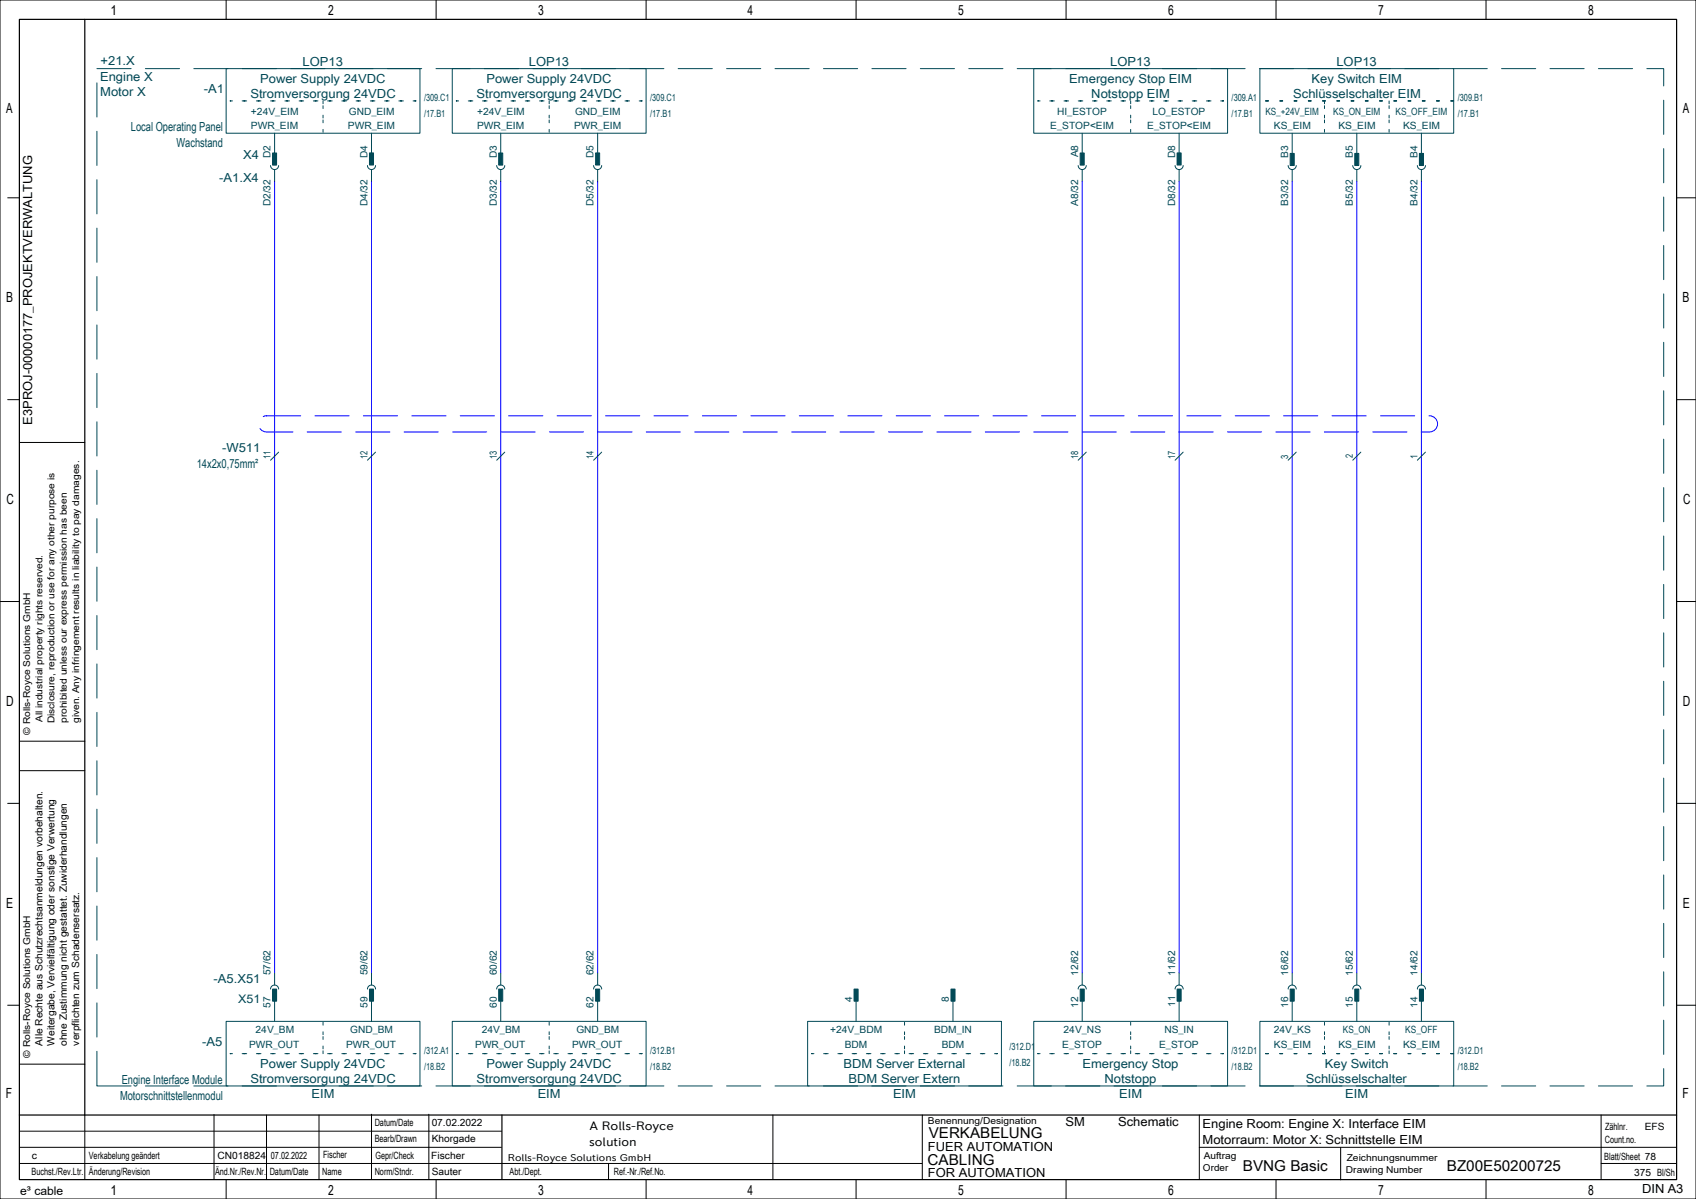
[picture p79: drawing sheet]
<svg xmlns="http://www.w3.org/2000/svg" width="420mm" height="297mm" viewBox="0 0 420 297" stroke-linecap="round" stroke-linejoin="round" font-family="sans-serif">
<defs><g id="words">
<g font-size="3.7">
<text x="230" y="282">VERKABELUNG</text>
<text x="229.7" y="288.5">CABLING</text>
<text x="307.8" y="290">BVNG Basic</text>
<text x="358.3" y="290">BZ00E50200725</text>
</g>
<g font-size="3.5">
<text x="27.3" y="3.8">1</text>
<text x="81.3" y="3.8">2</text>
<text x="133.3" y="3.8">3</text>
<text x="185.1" y="3.8">4</text>
<text x="237.3" y="3.8">5</text>
<text x="289.3" y="3.8">6</text>
<text x="341.3" y="3.8">7</text>
<text x="393.3" y="3.8">8</text>
<text x="1.5" y="28.1">A</text>
<text x="416.7" y="28.1">A</text>
<text x="1.5" y="74.9">B</text>
<text x="416.7" y="74.9">B</text>
<text x="1.6" y="124.9">C</text>
<text x="416.8" y="124.9">C</text>
<text x="1.5" y="174.9">D</text>
<text x="416.7" y="174.9">D</text>
<text x="1.5" y="224.9">E</text>
<text x="416.7" y="224.9">E</text>
<text x="1.5" y="271.9">F</text>
<text x="416.7" y="271.9">F</text>
<text x="27.3" y="296">1</text>
<text x="81.3" y="296">2</text>
<text x="133.3" y="296">3</text>
<text x="185.1" y="296">4</text>
<text x="237.3" y="296">5</text>
<text x="289.3" y="296">6</text>
<text x="341.3" y="296">7</text>
<text x="393.3" y="296">8</text>
</g>
<g font-size="3.1" fill="#004855">
<text x="24.9" y="16">+21.X</text>
<text x="75" y="16.2">LOP13</text>
<text x="131" y="16.2">LOP13</text>
<text x="275" y="16.2">LOP13</text>
<text x="330.9" y="16.2">LOP13</text>
<text x="24.8" y="20">Engine X</text>
<text x="24.8" y="23.9">Motor X</text>
<text x="50.5" y="23">-A1</text>
<text x="64.5" y="20.5">Power Supply 24VDC</text>
<text x="120.4" y="20.5">Power Supply 24VDC</text>
<text x="264.8" y="20.5">Emergency Stop EIM</text>
<text x="324.8" y="20.5">Key Switch EIM</text>
<text x="62" y="24.4">Stromversorgung 24VDC</text>
<text x="118" y="24.4">Stromversorgung 24VDC</text>
<text x="270.2" y="24.4">Notstopp EIM</text>
<text x="320.2" y="24.4">Schlüsselschalter EIM</text>
<text x="32.4" y="32.5">Local Operating Panel</text>
<text x="43.7" y="36.4">Wachstand</text>
<text x="60.2" y="39.5">X4</text>
<text x="54.3" y="45">-A1.X4</text>
<text x="55" y="112">-W511</text>
<text x="48.7" y="116">14x2x0,75mm²</text>
<text x="52.9" y="243.5">-A5.X51</text>
<text x="50.1" y="259">-A5</text>
<text x="30.2" y="268.5">Engine Interface Module</text>
<text x="62" y="268.4">Stromversorgung 24VDC</text>
<text x="64.5" y="264.5">Power Supply 24VDC</text>
<text x="118" y="268.4">Stromversorgung 24VDC</text>
<text x="120.4" y="264.5">Power Supply 24VDC</text>
<text x="208.9" y="264.5">BDM Server External</text>
<text x="210.2" y="268.4">BDM Server Extern</text>
<text x="268.1" y="264.5">Emergency Stop</text>
<text x="273.5" y="268.4">Notstopp</text>
<text x="323.4" y="268.4">Schlüsselschalter</text>
<text x="328.1" y="264.5">Key Switch</text>
<text x="29.7" y="272.4">Motorschnittstellenmodul</text>
<text x="77.2" y="272">EIM</text>
<text x="133.1" y="272">EIM</text>
<text x="221.2" y="272">EIM</text>
<text x="277.1" y="272">EIM</text>
<text x="333.1" y="272">EIM</text>
</g>
<g font-size="3.1">
<text x="8" y="105.2" transform="rotate(-90 8 105.2)">E3PROJ-00000177_PROJEKTVERWALTUNG</text>
<text x="263.9" y="279">SM</text>
<text x="276.9" y="279">Schematic</text>
<text x="297.8" y="279.5">Engine Room: Engine X: Interface EIM</text>
<text x="229.8" y="285">FUER AUTOMATION</text>
<text x="297.8" y="283.4">Motorraum: Motor X: Schnittstelle EIM</text>
<text x="229.8" y="291.5">FOR AUTOMATION</text>
<text x="406.7" y="295.5">DIN A3</text>
</g>
<g font-size="3">
<text x="146" y="280">A Rolls-Royce</text>
<text x="145.9" y="284">solution</text>
</g>
<text font-size="2.9" fill="#004855" x="59" y="248.5">X51</text>
<text font-size="2.9" x="5" y="296">e³ cable</text>
<g font-size="2.5" fill="#004855">
<text x="62.1" y="28.5">+24V_EIM</text>
<text x="86.4" y="28.5">GND_EIM</text>
<text x="105" y="25">/309.C1</text>
<text x="105" y="29">/17.B1</text>
<text x="118.1" y="28.5">+24V_EIM</text>
<text x="142.4" y="28.5">GND_EIM</text>
<text x="161" y="25">/309.C1</text>
<text x="161" y="29">/17.B1</text>
<text x="261.8" y="28.5">HI_ESTOP</text>
<text x="285.4" y="28.5">LO_ESTOP</text>
<text x="305" y="25">/309.A1</text>
<text x="305" y="29">/17.B1</text>
<text x="313.3" y="28.5">KS_+24V_EIM</text>
<text x="330.1" y="28.5">KS_ON_EIM</text>
<text x="345.6" y="28.5">KS_OFF_EIM</text>
<text x="361" y="25">/309.B1</text>
<text x="361" y="29">/17.B1</text>
<text x="62.1" y="32">PWR_EIM</text>
<text x="86.2" y="32">PWR_EIM</text>
<text x="118.1" y="32">PWR_EIM</text>
<text x="142.2" y="32">PWR_EIM</text>
<text x="260.1" y="32">E_STOP&lt;EIM</text>
<text x="284.1" y="32">E_STOP&lt;EIM</text>
<text x="315.5" y="32">KS_EIM</text>
<text x="331.4" y="32">KS_EIM</text>
<text x="347.5" y="32">KS_EIM</text>
<text x="67" y="39.2" transform="rotate(-90 67 39.2)">D2</text>
<text x="91" y="39.2" transform="rotate(-90 91 39.2)">D4</text>
<text x="123" y="39.2" transform="rotate(-90 123 39.2)">D3</text>
<text x="147" y="39.2" transform="rotate(-90 147 39.2)">D5</text>
<text x="267" y="39" transform="rotate(-90 267 39)">A8</text>
<text x="291" y="39.2" transform="rotate(-90 291 39.2)">D8</text>
<text x="319" y="39.2" transform="rotate(-90 319 39.2)">B3</text>
<text x="335" y="39.2" transform="rotate(-90 335 39.2)">B5</text>
<text x="351" y="39.2" transform="rotate(-90 351 39.2)">B4</text>
<text x="67" y="51.1" transform="rotate(-90 67 51.1)">D2/32</text>
<text x="91" y="51.1" transform="rotate(-90 91 51.1)">D4/32</text>
<text x="123" y="51.1" transform="rotate(-90 123 51.1)">D3/32</text>
<text x="147" y="51.1" transform="rotate(-90 147 51.1)">D5/32</text>
<text x="267" y="51" transform="rotate(-90 267 51)">A8/32</text>
<text x="291" y="51.1" transform="rotate(-90 291 51.1)">D8/32</text>
<text x="319" y="51" transform="rotate(-90 319 51)">B3/32</text>
<text x="335" y="51" transform="rotate(-90 335 51)">B5/32</text>
<text x="351" y="51" transform="rotate(-90 351 51)">B4/32</text>
<text x="67" y="113.7" transform="rotate(-90 67 113.7)">11</text>
<text x="91" y="113.7" transform="rotate(-90 91 113.7)">12</text>
<text x="123" y="113.7" transform="rotate(-90 123 113.7)">13</text>
<text x="147" y="113.7" transform="rotate(-90 147 113.7)">14</text>
<text x="267" y="113.7" transform="rotate(-90 267 113.7)">18</text>
<text x="291" y="113.7" transform="rotate(-90 291 113.7)">17</text>
<text x="319" y="113.6" transform="rotate(-90 319 113.6)">3</text>
<text x="335" y="113.5" transform="rotate(-90 335 113.5)">2</text>
<text x="351" y="113.7" transform="rotate(-90 351 113.7)">1</text>
<text x="67" y="241.6" transform="rotate(-90 67 241.6)">57/62</text>
<text x="91" y="241.6" transform="rotate(-90 91 241.6)">59/62</text>
<text x="123" y="241.6" transform="rotate(-90 123 241.6)">60/62</text>
<text x="147" y="241.6" transform="rotate(-90 147 241.6)">62/62</text>
<text x="267" y="241.7" transform="rotate(-90 267 241.7)">12/62</text>
<text x="291" y="241.7" transform="rotate(-90 291 241.7)">11/62</text>
<text x="319" y="241.7" transform="rotate(-90 319 241.7)">16/62</text>
<text x="335" y="241.7" transform="rotate(-90 335 241.7)">15/62</text>
<text x="351" y="241.7" transform="rotate(-90 351 241.7)">14/62</text>
<text x="67" y="249.7" transform="rotate(-90 67 249.7)">57</text>
<text x="91" y="249.7" transform="rotate(-90 91 249.7)">59</text>
<text x="123" y="249.7" transform="rotate(-90 123 249.7)">60</text>
<text x="147" y="249.7" transform="rotate(-90 147 249.7)">62</text>
<text x="211" y="248.3" transform="rotate(-90 211 248.3)">4</text>
<text x="235" y="248.3" transform="rotate(-90 235 248.3)">8</text>
<text x="267" y="249.7" transform="rotate(-90 267 249.7)">12</text>
<text x="291" y="249.4" transform="rotate(-90 291 249.4)">11</text>
<text x="319" y="249.7" transform="rotate(-90 319 249.7)">16</text>
<text x="335" y="249.7" transform="rotate(-90 335 249.7)">15</text>
<text x="351" y="249.7" transform="rotate(-90 351 249.7)">14</text>
<text x="63.3" y="256">24V_BM</text>
<text x="86.8" y="256">GND_BM</text>
<text x="119.3" y="256">24V_BM</text>
<text x="142.8" y="256">GND_BM</text>
<text x="205.6" y="256">+24V_BDM</text>
<text x="231.3" y="256">BDM_IN</text>
<text x="263.4" y="256">24V_NS</text>
<text x="288.3" y="256">NS_IN</text>
<text x="315.5" y="256">24V_KS</text>
<text x="332.5" y="256">KS_ON</text>
<text x="348" y="256">KS_OFF</text>
<text x="61.7" y="259.5">PWR_OUT</text>
<text x="85.7" y="259.5">PWR_OUT</text>
<text x="105" y="261">/312.A1</text>
<text x="117.7" y="259.5">PWR_OUT</text>
<text x="141.7" y="259.5">PWR_OUT</text>
<text x="161" y="261">/312.B1</text>
<text x="209.2" y="259.5">BDM</text>
<text x="233.2" y="259.5">BDM</text>
<text x="250" y="260">/312.D1</text>
<text x="263.1" y="259.5">E_STOP</text>
<text x="287" y="259.5">E_STOP</text>
<text x="305" y="261">/312.D1</text>
<text x="315.5" y="259.5">KS_EIM</text>
<text x="331.4" y="259.5">KS_EIM</text>
<text x="347.5" y="259.5">KS_EIM</text>
<text x="361" y="261">/312.D1</text>
<text x="105" y="265">/18.B2</text>
<text x="161" y="265">/18.B2</text>
<text x="250" y="264">/18.B2</text>
<text x="305" y="265">/18.B2</text>
<text x="361" y="265">/18.B2</text>
</g>
<g font-size="2.5">
<text x="10.5" y="259" transform="rotate(-90 10.5 259)">Alle Rechte aus Schutzrechtsanmeldungen vorbehalten.</text>
<text x="13.5" y="259" transform="rotate(-90 13.5 259)">Weitergabe, Vervielfältigung oder sonstige Verwertung</text>
<text x="16.6" y="259.1" transform="rotate(-90 16.6 259.1)">ohne Zustimmung nicht gestattet. Zuwiderhandlungen</text>
<text x="19.6" y="259" transform="rotate(-90 19.6 259)">verpflichten zum Schadensersatz.</text>
<text x="92.8" y="279">Datum/Date</text>
<text x="106.9" y="279">07.02.2022</text>
<text x="397.5" y="280">Zählnr.</text>
<text x="407.3" y="280">EFS</text>
<text x="7.9" y="287">c</text>
<text x="22" y="287">Verkabelung geändert</text>
<text x="53.9" y="287">CN018824</text>
<text x="67.1" y="287">07.02.2022</text>
<text x="80" y="286.8">Fischer</text>
<text x="92.8" y="283">Bearb/Drawn</text>
<text x="93" y="287">Gepr/Check</text>
<text x="106.8" y="287">Fischer</text>
<text x="106.9" y="283">Khorgade</text>
<text x="397.3" y="287.3">Blatt/Sheet 78</text>
<text x="397.4" y="283">Count.no.</text>
<text x="7.8" y="291">Buchst./Rev.Ltr.</text>
<text x="22" y="291">Änderung/Revision</text>
<text x="53.3" y="291">Änd.Nr./Rev.Nr.</text>
<text x="66.8" y="291">Datum/Date</text>
<text x="79.8" y="291">Name</text>
<text x="92.8" y="291">Norm/Stndr.</text>
<text x="106.9" y="291">Sauter</text>
<text x="126.2" y="291">Abt./Dept.</text>
<text x="152" y="291">Ref.-Nr./Ref.No.</text>
<text x="404.7" y="291.2">375 Bl/Sh</text>
</g>
<text font-size="2.4" x="125.8" y="287.5">Rolls-Royce Solutions GmbH</text>
<g font-size="2.3">
<text x="10.5" y="178.9" transform="rotate(-90 10.5 178.9)">All industrial property rights reserved.</text>
<text x="13.5" y="179.2" transform="rotate(-90 13.5 179.2)">Disclosure, reproduction or use for any other purpose is</text>
<text x="16.6" y="179.1" transform="rotate(-90 16.6 179.1)">prohibited unless our express permission has been</text>
<text x="19.6" y="179.1" transform="rotate(-90 19.6 179.1)">given. Any infringement results in liability to pay damages.</text>
<text x="7.5" y="182" transform="rotate(-90 7.5 182)">© Rolls-Royce Solutions GmbH</text>
<text x="7.5" y="262" transform="rotate(-90 7.5 262)">© Rolls-Royce Solutions GmbH</text>
<text x="229.8" y="278.5">Benennung/Designation</text>
<text x="298.1" y="287">Auftrag</text>
<text x="333.5" y="287.5">Zeichnungsnummer</text>
<text x="297.9" y="290">Order</text>
<text x="333.3" y="290.5">Drawing Number</text>
</g>
</g></defs>
<g fill="none" stroke="#000" stroke-width=".25">
<path d="M0 0h420v297h-420zM56 0v4.8M108 0v4.8M160 0v4.8M212 0v4.8M264 0v4.8M316 0v4.8M368 0v4.8M1.9 49h2.9M415.2 49h4.8M1.9 99h2.9M415.2 99h4.8"/>
<path d="M4.8 109.6h16.2M0 149h4.8M415.2 149h4.7M1.9 199h2.9M4.8 190.9h16.2M4.8 183.6h16.2M415.2 199h4.8M1.9 249h2.9M415.2 249h4.8M4.8 263.6h16.2M21 276.2v16M53 276.1v16"/>
<path d="M66 276.2v16M79 276.2v16M92 276v16M106.2 276v16M191.4 276.2v16M228.4 276.2v16M297 276.2v16M396.5 276.2v15.8M4.8 284.2h119.4M4.8 288.2h223.6M4.8 280.2h119.4M56 292.2v4.8"/>
<path d="M108 292.2v4.8M150.7 288.2v4M160 292.2v4.8M212 292.2v4.8M264 292.2v4.8M297 284.2h118.2M316 292.2v4.8M332 284.3v8M368 292.2v4.8M396.5 288.2h18.7"/>
</g>
<path d="M4.8 4.8h410.4v287.4h-410.4zM21 4.8v271.4M4.8 276.2h410.4M124.3 276.2v15.9" fill="none" stroke="#000" stroke-width=".3"/>
<path d="M24 17h388v252h-388z" fill="none" stroke="#004855" stroke-width=".25" stroke-dasharray="8.5 3.5"/>
<g fill="none" stroke="#004855" stroke-width=".25">
<path d="M56 17h48v16h-48zM112 17h48v16h-48zM256 17h48v16h-48zM312 17h48v16h-48zM68 33v7M92 33v7M124 33v7M148 33v7M268 33v7M292 33v7M320 33v7M336 33v7"/>
<path d="M352 33v7M67 41a1 1 0 0 0 1 1 1 1 0 0 0 1-1M68 42v3M91 41a1 1 0 0 0 1 1 1 1 0 0 0 1-1M92 42v3M123 41a1 1 0 0 0 1 1 1 1 0 0 0 1-1M124 42v3M147 41a1 1 0 0 0 1 1 1 1 0 0 0 1-1M148 42v3M267 41a1 1 0 0 0 1 1 1 1 0 0 0 1-1M268 42v3M291 41a1 1 0 0 0 1 1 1 1 0 0 0 1-1"/>
<path d="M292 42v3M319 41a1 1 0 0 0 1 1 1 1 0 0 0 1-1M320 42v3M335 41a1 1 0 0 0 1 1 1 1 0 0 0 1-1M336 42v3M351 41a1 1 0 0 0 1 1 1 1 0 0 0 1-1M352 42v3M69 112l-2 2M93 112l-2 2M125 112l-2 2M149 112l-2 2M269 112l-2 2"/>
<path d="M293 112l-2 2M321 112l-2 2M337 112l-2 2M353 112l-2 2M56 253h48v16h-48zM67 245a1 1 0 0 1 1-1 1 1 0 0 1 1 1M68 241v3M68 246v7M91 245a1 1 0 0 1 1-1 1 1 0 0 1 1 1M92 241v3M92 246v7M112 253h48v16h-48z"/>
<path d="M123 245a1 1 0 0 1 1-1 1 1 0 0 1 1 1M124 241v3M124 246v7M147 245a1 1 0 0 1 1-1 1 1 0 0 1 1 1M148 241v3M148 246v7M200 253h48v16h-48zM212 246v7M236 246v7M256 253h48v16h-48zM267 245a1 1 0 0 1 1-1 1 1 0 0 1 1 1M268 241v3"/>
<path d="M268 246v7M291 245a1 1 0 0 1 1-1 1 1 0 0 1 1 1M292 241v3M292 246v7M312 253h48v16h-48zM319 245a1 1 0 0 1 1-1 1 1 0 0 1 1 1M320 241v3M320 246v7M335 245a1 1 0 0 1 1-1 1 1 0 0 1 1 1M336 241v3M336 246v7M351 245a1 1 0 0 1 1-1 1 1 0 0 1 1 1"/>
<path d="M352 241v3M352 246v7"/>
</g>
<g fill="none" stroke="#004855" stroke-width=".25" stroke-dasharray=".7 2.8">
<path d="M57 25h46zM80 25v8zM113 25h46zM136 25v8zM257 25h46zM280 25v8zM312 25h48zM328 25v8zM344 25v8zM80 253v8zM136 253v8zM224 253v8z"/>
<path d="M280 253v8zM328 253v8zM344 253v8zM57 261h46zM113 261h46zM201 261h46zM257 261h46zM312 261h48z"/>
</g>
<g fill="#004855" stroke="#004855" stroke-width=".25">
<path d="M123.5 245h1v3h-1z" fill-rule="evenodd"/>
<path d="M147.5 245h1v3h-1z" fill-rule="evenodd"/>
<path d="M267.5 245h1v3h-1z" fill-rule="evenodd"/>
<path d="M291.5 245h1v3h-1z" fill-rule="evenodd"/>
<path d="M319.5 245h1v3h-1z" fill-rule="evenodd"/>
<path d="M335.5 245h1v3h-1z" fill-rule="evenodd"/>
<path d="M351.5 245h1v3h-1z" fill-rule="evenodd"/>
<path d="M211.5 245h1v3h-1z" fill-rule="evenodd"/>
<path d="M235.5 245h1v3h-1z" fill-rule="evenodd"/>
<path d="M67.5 37.9h1v3h-1z" fill-rule="evenodd"/>
<path d="M91.5 37.9h1v3h-1z" fill-rule="evenodd"/>
<path d="M123.5 37.9h1v3h-1z" fill-rule="evenodd"/>
<path d="M147.5 37.9h1v3h-1z" fill-rule="evenodd"/>
<path d="M267.5 37.9h1v3h-1z" fill-rule="evenodd"/>
<path d="M291.5 37.9h1v3h-1z" fill-rule="evenodd"/>
<path d="M319.5 38h1v3h-1z" fill-rule="evenodd"/>
<path d="M335.5 38h1v3h-1z" fill-rule="evenodd"/>
<path d="M351.5 38h1v3h-1z" fill-rule="evenodd"/>
<path d="M67.5 245h1v3h-1z" fill-rule="evenodd"/>
<path d="M91.5 245h1v3h-1z" fill-rule="evenodd"/>
</g>
<path d="M68 45v196M92 45v196M124 45v196M148 45v196M268 45v196M292 45v196M320 45v196M336 45v196M352 45v196" fill="none" stroke="#00f" stroke-width=".25"/>
<path d="M66 103h288a2 2 0 0 1 2 2 2 2 0 0 1-2 2h-288a2 2 0 0 1-2-2 2 2 0 0 1 2-2" fill="none" stroke="#00f" stroke-width=".25" stroke-dasharray="8.5 3.5"/>
<use href="#words"/>
</svg>
